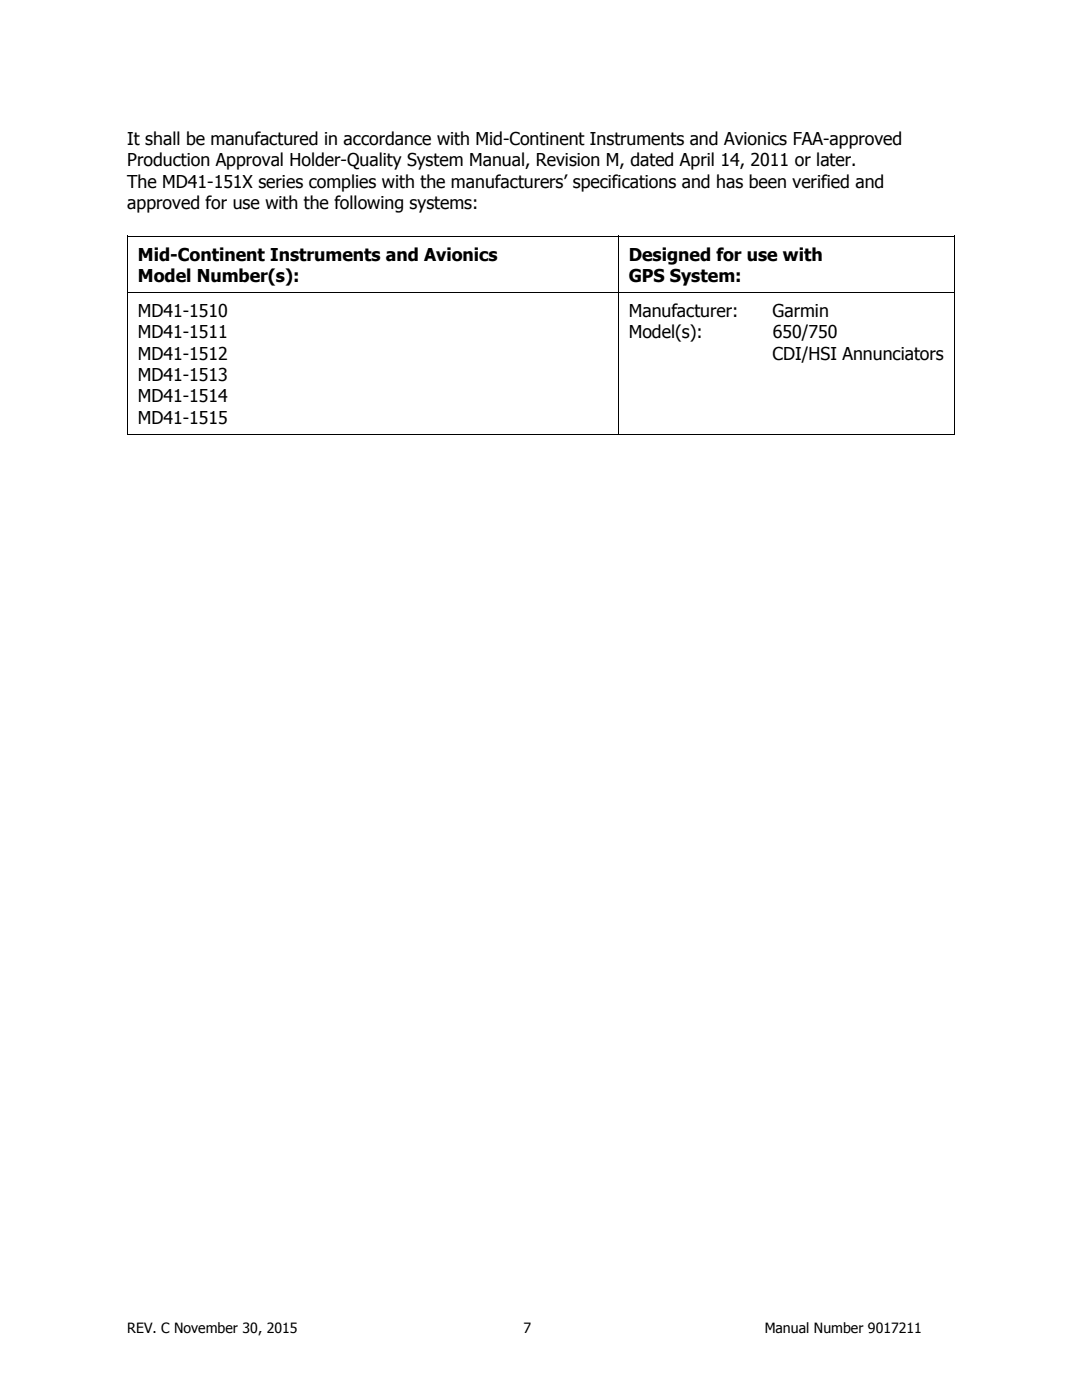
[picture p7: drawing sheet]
<svg xmlns="http://www.w3.org/2000/svg" width="216mm" height="279mm" viewBox="0 0 216 279" stroke-linecap="round" stroke-linejoin="round" font-family="sans-serif">
<defs><g id="words">
<g font-size="3.5">
<text x="25.4" y="28.9">It shall be manufactured in accordance with Mid-Continent Instruments and Avionics FAA-approved</text>
<text x="25.4" y="33.2">Production Approval Holder-Quality System Manual, Revision M, dated April 14, 2011 or later.</text>
<text x="25.4" y="37.4">The MD41-151X series complies with the manufacturers’ specifications and has been verified and</text>
<text x="25.4" y="41.7">approved for use with the following systems:</text>
<text x="27.5" y="52">Mid-Continent Instruments and Avionics</text>
<text x="125.5" y="52">Designed for use with</text>
<text x="27.5" y="56.3">Model Number(s):</text>
<text x="125.5" y="56.3">GPS System:</text>
<text x="27.5" y="63.2">MD41-1510</text>
<text x="125.5" y="63.2">Manufacturer:</text>
<text x="154.2" y="63.2">Garmin</text>
<text x="27.5" y="67.5">MD41-1511</text>
<text x="27.5" y="71.8">MD41-1512</text>
<text x="125.5" y="67.5">Model(s):</text>
<text x="154.2" y="71.8">CDI/HSI Annunciators</text>
<text x="154.2" y="67.5">650/750</text>
<text x="27.5" y="76">MD41-1513</text>
<text x="27.5" y="80.3">MD41-1514</text>
<text x="27.5" y="84.5">MD41-1515</text>
</g>
<g font-size="2.8">
<text x="25.4" y="266.1">REV. C November 30, 2015</text>
<text x="104.4" y="266.1">7</text>
<text x="152.6" y="266.1">Manual Number 9017211</text>
</g>
</g></defs>
<path d="M25.4 47h.2v1.5h-.2zM25.4 58.3h.2v1.4h-.2zM123.3 47h.2v1.5h-.2zM123.3 58.3h.2v1.4h-.2zM190.3 47h.2v1.5h-.2zM190.3 47h.2v.2h-.2zM190.3 58.3h.2v1.4h-.2zM190.3 86.5h.2v.2h-.2z" fill="#000"/>
<path d="M25.4 47.1h97.9M25.5 48.5v9.8M25.5 59.7v27M25.6 58.3h97.7M123.4 48.5v9.8M123.4 59.7v27M123.5 47.1h66.8M123.5 58.3h66.8M190.4 48.5v9.8M190.4 59.7v27M25.4 86.6h97.9M123.5 86.6h66.8" fill="none" stroke="#000" stroke-width=".2"/>
<use href="#words"/>
</svg>
